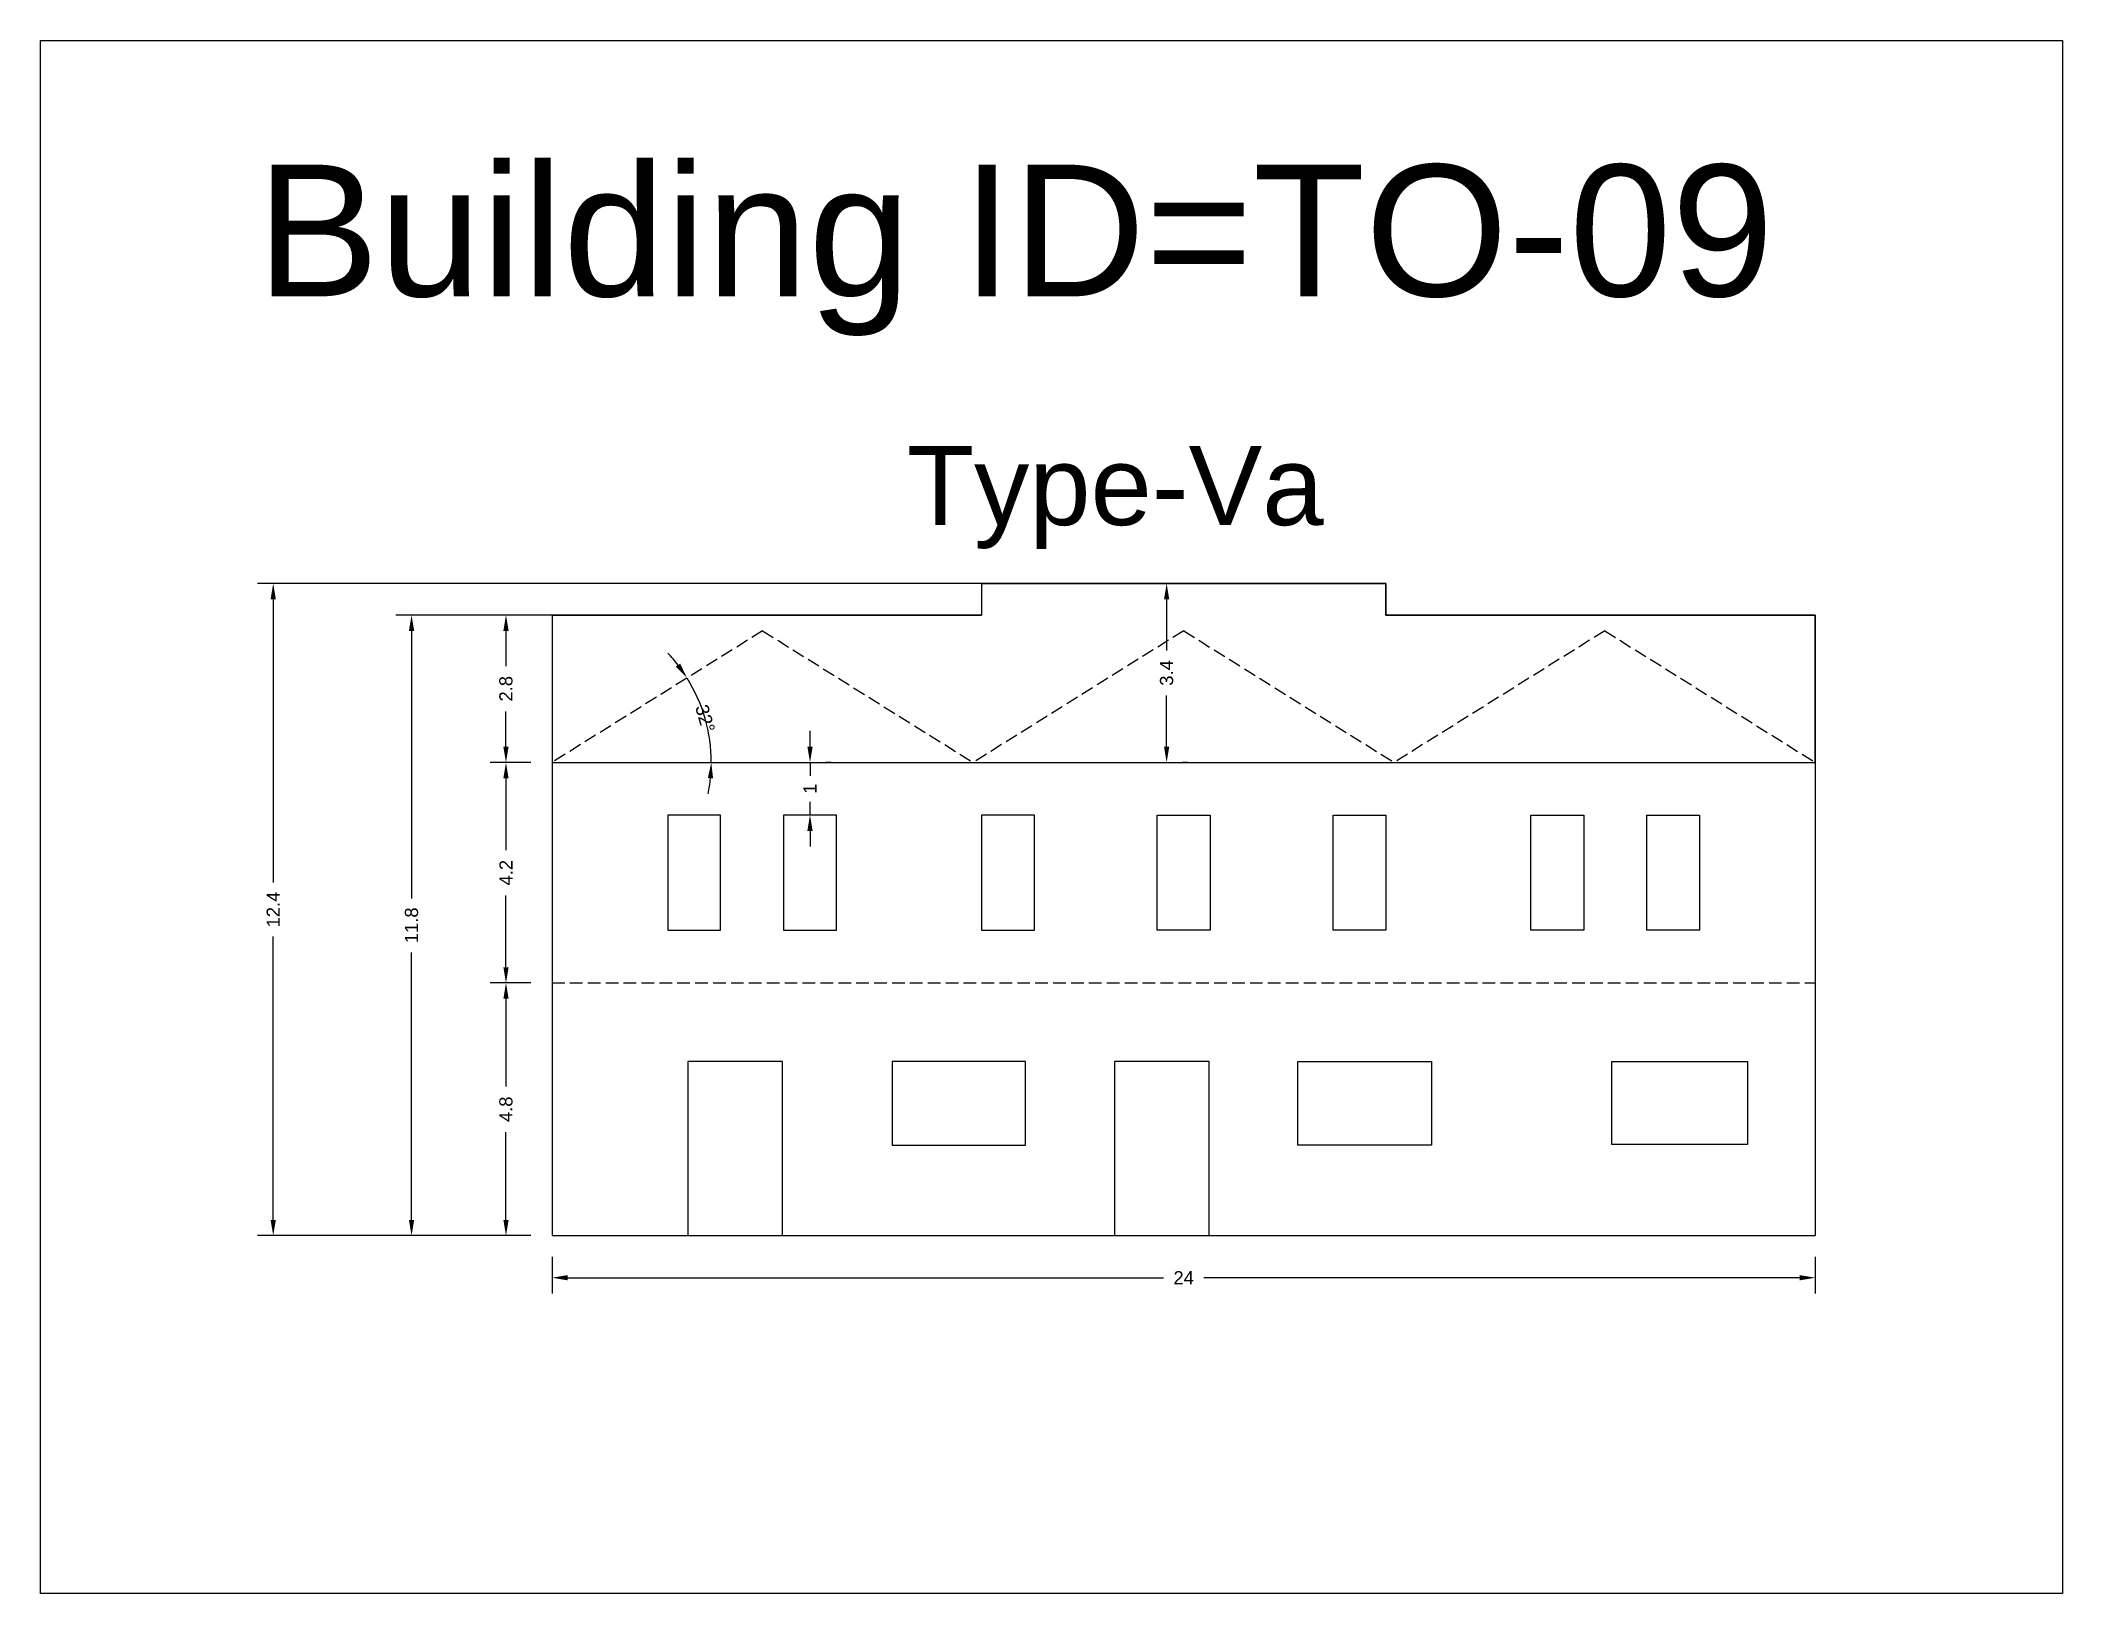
# Model space of a CAD drawing. Header units: metres. Extents: x 3416649 to 3417130, y -6713042 to -6712690.
# Drawn here: x 3417027.01 to 3417065.42, y -6712719.59 to -6712690.08 of the extents above; entities that cross this region are included whole.
import ezdxf

# ---------------------------------------------------------------- set-up
doc = ezdxf.new("R2010")
doc.units = ezdxf.units.M
doc.linetypes.add('ACAD_ISO02W100', pattern=[15, 12, -3])
doc.layers.add('Dotted', color=7, linetype='ACAD_ISO02W100', plot=False)
doc.styles.get("Standard").update_dxf_attribs({"font": 'arial.ttf'})
doc.dimstyles.new('ISO-25', dxfattribs={"dimtxt": 0.25, "dimasz": 0.3, "dimexe": 0.3, "dimexo": 0.4, "dimgap": 0.2, "dimtad": 0, "dimdec": 1, "dimdsep": 46, "dimtxsty": 'Standard', "dimcen": 2.5, "dimadec": 0, "dimazin": 0, "dimtfac": 1, "dimtdec": 1, "dimtmove": 0, "dimatfit": 3, "dimfxl": 1, "dimarcsym": 0})

# ---------------------------------------------------------------- blocks, each defined once
blk = doc.blocks.new('*D62')
at = {"color": 0, "lineweight": -2, "transparency": 16777216}
for p, q in [((3417036.726, -6712713.189), (3417036.726, -6712713.889)), ((3417060.726, -6712713.189), (3417060.726, -6712713.889)), ((3417037.026, -6712713.589), (3417048.345, -6712713.589)), ((3417060.426, -6712713.589), (3417049.106, -6712713.589))]:
    blk.add_line(p, q, dxfattribs=at)
at = {"color": 0, "transparency": 16777216}
for points in [[(3417037.026, -6712713.539), (3417037.026, -6712713.639), (3417036.726, -6712713.589)], [(3417060.426, -6712713.539), (3417060.426, -6712713.639), (3417060.726, -6712713.589)]]:
    blk.add_solid(points, dxfattribs=at)
at = {"layer": 'Defpoints', "color": 0, "transparency": 16777216}
for p in [(3417036.726, -6712712.789), (3417060.726, -6712712.789), (3417060.726, -6712713.589)]:
    blk.add_point(p, dxfattribs=at)
at = {"color": 0, "transparency": 16777216, "insert": (3417048.726, -6712713.589), "char_height": 0.25, "attachment_point": 5}
blk.add_mtext('24', dxfattribs=at)
blk = doc.blocks.new('*D63')
at = {"color": 0, "lineweight": -2, "transparency": 16777216}
for p, q in [((3417036.326, -6712703.799), (3417035.551, -6712703.799)), ((3417035.851, -6712704.099), (3417035.851, -6712705.463)), ((3417035.851, -6712707.689), (3417035.851, -6712706.326)), ((3417036.326, -6712707.989), (3417035.551, -6712707.989))]:
    blk.add_line(p, q, dxfattribs=at)
at = {"color": 0, "transparency": 16777216}
for points in [[(3417035.801, -6712704.099), (3417035.901, -6712704.099), (3417035.851, -6712703.799)], [(3417035.801, -6712707.689), (3417035.901, -6712707.689), (3417035.851, -6712707.989)]]:
    blk.add_solid(points, dxfattribs=at)
at = {"layer": 'Defpoints', "color": 0, "transparency": 16777216}
for p in [(3417035.851, -6712703.799), (3417036.726, -6712703.799), (3417036.726, -6712707.989)]:
    blk.add_point(p, dxfattribs=at)
at = {"color": 0, "transparency": 16777216, "insert": (3417035.851, -6712705.894), "char_height": 0.25, "attachment_point": 5, "rotation": 90}
blk.add_mtext('4.2', dxfattribs=at)
blk = doc.blocks.new('*D64')
at = {"color": 0, "lineweight": -2, "transparency": 16777216}
for p, q in [((3417036.326, -6712707.989), (3417035.551, -6712707.989)), ((3417035.851, -6712708.289), (3417035.851, -6712709.956)), ((3417035.851, -6712712.489), (3417035.851, -6712710.822)), ((3417036.326, -6712712.789), (3417035.551, -6712712.789))]:
    blk.add_line(p, q, dxfattribs=at)
at = {"color": 0, "transparency": 16777216}
for points in [[(3417035.801, -6712708.289), (3417035.901, -6712708.289), (3417035.851, -6712707.989)], [(3417035.801, -6712712.489), (3417035.901, -6712712.489), (3417035.851, -6712712.789)]]:
    blk.add_solid(points, dxfattribs=at)
at = {"layer": 'Defpoints', "color": 0, "transparency": 16777216}
for p in [(3417035.851, -6712707.989), (3417036.726, -6712707.989), (3417036.726, -6712712.789)]:
    blk.add_point(p, dxfattribs=at)
at = {"color": 0, "transparency": 16777216, "insert": (3417035.851, -6712710.389), "char_height": 0.25, "attachment_point": 5, "rotation": 90}
blk.add_mtext('4.8', dxfattribs=at)
blk = doc.blocks.new('*D65')
at = {"color": 0, "lineweight": -2, "transparency": 16777216}
for p, q in [((3417036.326, -6712700.999), (3417035.551, -6712700.999)), ((3417035.851, -6712701.299), (3417035.851, -6712701.969)), ((3417035.851, -6712703.499), (3417035.851, -6712702.829)), ((3417036.326, -6712703.799), (3417035.551, -6712703.799))]:
    blk.add_line(p, q, dxfattribs=at)
at = {"color": 0, "transparency": 16777216}
for points in [[(3417035.801, -6712701.299), (3417035.901, -6712701.299), (3417035.851, -6712700.999)], [(3417035.801, -6712703.499), (3417035.901, -6712703.499), (3417035.851, -6712703.799)]]:
    blk.add_solid(points, dxfattribs=at)
at = {"layer": 'Defpoints', "color": 0, "transparency": 16777216}
for p in [(3417035.851, -6712700.999), (3417036.726, -6712700.999), (3417036.726, -6712703.799)]:
    blk.add_point(p, dxfattribs=at)
at = {"color": 0, "transparency": 16777216, "insert": (3417035.851, -6712702.399), "char_height": 0.25, "attachment_point": 5, "rotation": 90}
blk.add_mtext('2.8', dxfattribs=at)
blk = doc.blocks.new('*D66')
at = {"color": 0, "lineweight": -2, "transparency": 16777216}
for p, q in [((3417048.802, -6712700.399), (3417048.702, -6712700.399)), ((3417048.402, -6712700.699), (3417048.402, -6712701.672)), ((3417048.402, -6712703.499), (3417048.402, -6712702.526)), ((3417048.802, -6712703.799), (3417048.702, -6712703.799))]:
    blk.add_line(p, q, dxfattribs=at)
at = {"color": 0, "transparency": 16777216}
for points in [[(3417048.352, -6712700.699), (3417048.452, -6712700.699), (3417048.402, -6712700.399)], [(3417048.352, -6712703.499), (3417048.452, -6712703.499), (3417048.402, -6712703.799)]]:
    blk.add_solid(points, dxfattribs=at)
at = {"layer": 'Defpoints', "color": 0, "transparency": 16777216}
for p in [(3417048.402, -6712700.399), (3417048.402, -6712700.399), (3417048.402, -6712703.799)]:
    blk.add_point(p, dxfattribs=at)
at = {"color": 0, "transparency": 16777216, "insert": (3417048.402, -6712702.099), "char_height": 0.25, "attachment_point": 5, "rotation": 90}
blk.add_mtext('3.4', dxfattribs=at)
blk = doc.blocks.new('*D67')
at = {"color": 0, "lineweight": -2, "transparency": 16777216}
for p, q in [((3417037.488, -6712700.999), (3417033.757, -6712700.999)), ((3417034.057, -6712701.299), (3417034.057, -6712706.381)), ((3417034.057, -6712712.489), (3417034.057, -6712707.407)), ((3417036.326, -6712712.789), (3417033.757, -6712712.789))]:
    blk.add_line(p, q, dxfattribs=at)
at = {"color": 0, "transparency": 16777216}
for points in [[(3417034.007, -6712701.299), (3417034.107, -6712701.299), (3417034.057, -6712700.999)], [(3417034.007, -6712712.489), (3417034.107, -6712712.489), (3417034.057, -6712712.789)]]:
    blk.add_solid(points, dxfattribs=at)
at = {"layer": 'Defpoints', "color": 0, "transparency": 16777216}
for p in [(3417034.057, -6712700.999), (3417037.888, -6712700.999), (3417036.726, -6712712.789)]:
    blk.add_point(p, dxfattribs=at)
at = {"color": 0, "transparency": 16777216, "insert": (3417034.057, -6712706.894), "char_height": 0.25, "attachment_point": 5, "rotation": 90}
blk.add_mtext('11.8', dxfattribs=at)
blk = doc.blocks.new('*D68')
at = {"color": 0, "lineweight": -2, "transparency": 16777216}
for p, q in [((3417045.418, -6712700.399), (3417031.129, -6712700.399)), ((3417031.429, -6712700.699), (3417031.429, -6712706.082)), ((3417031.429, -6712712.489), (3417031.429, -6712707.107)), ((3417036.326, -6712712.789), (3417031.129, -6712712.789))]:
    blk.add_line(p, q, dxfattribs=at)
at = {"color": 0, "transparency": 16777216}
for points in [[(3417031.379, -6712700.699), (3417031.479, -6712700.699), (3417031.429, -6712700.399)], [(3417031.379, -6712712.489), (3417031.479, -6712712.489), (3417031.429, -6712712.789)]]:
    blk.add_solid(points, dxfattribs=at)
at = {"layer": 'Defpoints', "color": 0, "transparency": 16777216}
for p in [(3417031.429, -6712700.399), (3417045.818, -6712700.399), (3417036.726, -6712712.789)]:
    blk.add_point(p, dxfattribs=at)
at = {"color": 0, "transparency": 16777216, "insert": (3417031.429, -6712706.594), "char_height": 0.25, "attachment_point": 5, "rotation": 90}
blk.add_mtext('12.4', dxfattribs=at)
blk = doc.blocks.new('*D69')
at = {"color": 0, "lineweight": -2, "transparency": 16777216}
for start, end in [(37.6893, 43.3733), (360, 32.0054), (348.6321, 354.3161)]:
    blk.add_arc((3417036.726, -6712703.799), 3.025, start, end, dxfattribs=at)
at = {"color": 0, "transparency": 16777216}
for points in [[(3417039.161, -6712701.921), (3417039.079, -6712701.978), (3417039.291, -6712702.196)], [(3417039.686, -6712704.096), (3417039.786, -6712704.101), (3417039.751, -6712703.799)]]:
    blk.add_solid(points, dxfattribs=at)
at = {"layer": 'Defpoints', "color": 0, "transparency": 16777216}
for p in [(3417040.726, -6712701.299), (3417039.699, -6712703.239), (3417036.726, -6712703.799), (3417036.726, -6712703.799), (3417060.726, -6712703.799)]:
    blk.add_point(p, dxfattribs=at)
at = {"color": 0, "transparency": 16777216, "insert": (3417039.634, -6712702.965), "char_height": 0.25, "attachment_point": 5, "rotation": 286.0027}
blk.add_mtext('32°', dxfattribs=at)
blk = doc.blocks.new('*D70')
at = {"color": 0, "lineweight": -2, "transparency": 16777216}
for p, q in [((3417041.627, -6712703.499), (3417041.627, -6712703.199)), ((3417041.627, -6712703.799), (3417041.627, -6712704.053)), ((3417042.027, -6712703.799), (3417041.927, -6712703.799)), ((3417041.627, -6712704.799), (3417041.627, -6712704.545)), ((3417041.627, -6712705.099), (3417041.627, -6712705.399)), ((3417042.027, -6712704.799), (3417041.927, -6712704.799))]:
    blk.add_line(p, q, dxfattribs=at)
at = {"color": 0, "transparency": 16777216}
for points in [[(3417041.577, -6712703.499), (3417041.677, -6712703.499), (3417041.627, -6712703.799)], [(3417041.577, -6712705.099), (3417041.677, -6712705.099), (3417041.627, -6712704.799)]]:
    blk.add_solid(points, dxfattribs=at)
at = {"layer": 'Defpoints', "color": 0, "transparency": 16777216}
for p in [(3417041.627, -6712703.799), (3417041.627, -6712703.799), (3417041.627, -6712704.799)]:
    blk.add_point(p, dxfattribs=at)
at = {"color": 0, "transparency": 16777216, "insert": (3417041.627, -6712704.299), "char_height": 0.25, "attachment_point": 5, "rotation": 90}
blk.add_mtext('1', dxfattribs=at)

msp = doc.modelspace()

# ---------------------------------------------------------------- linework, layer by layer
for points in [[(3417027.007, -6712690.082), (3417065.423, -6712690.082), (3417065.423, -6712719.589), (3417027.007, -6712719.589)], [(3417060.726, -6712703.799), (3417060.726, -6712700.999), (3417052.566, -6712700.999), (3417052.566, -6712700.399), (3417044.886, -6712700.399), (3417044.886, -6712700.999), (3417036.726, -6712700.999), (3417036.726, -6712703.799)], [(3417039.929, -6712704.799), (3417038.926, -6712704.799), (3417038.926, -6712706.988), (3417039.929, -6712706.988)], [(3417042.129, -6712704.799), (3417041.126, -6712704.799), (3417041.126, -6712706.988), (3417042.129, -6712706.988)], [(3417045.889, -6712704.799), (3417044.886, -6712704.799), (3417044.886, -6712706.988), (3417045.889, -6712706.988)], [(3417048.224, -6712704.799), (3417049.227, -6712704.799), (3417049.227, -6712706.988), (3417048.224, -6712706.988)], [(3417051.563, -6712704.799), (3417052.566, -6712704.799), (3417052.566, -6712706.988), (3417051.563, -6712706.988)], [(3417055.323, -6712704.799), (3417056.326, -6712704.799), (3417056.326, -6712706.988), (3417055.323, -6712706.988)], [(3417057.523, -6712704.799), (3417058.526, -6712704.799), (3417058.526, -6712706.988), (3417057.523, -6712706.988)], [(3417041.105, -6712709.481), (3417039.305, -6712709.481), (3417039.305, -6712712.789), (3417041.105, -6712712.789)], [(3417045.723, -6712709.481), (3417043.186, -6712709.481), (3417043.186, -6712711.068), (3417045.723, -6712711.068)], [(3417049.21, -6712709.481), (3417047.41, -6712709.481), (3417047.41, -6712712.789), (3417049.21, -6712712.789)], [(3417050.897, -6712709.481), (3417053.435, -6712709.481), (3417053.435, -6712711.068), (3417050.897, -6712711.068)], [(3417056.859, -6712709.481), (3417059.436, -6712709.481), (3417059.436, -6712711.057), (3417056.859, -6712711.057)]]:
    msp.add_lwpolyline(points, close=True)
for points in [[(3417044.886, -6712700.399), (3417052.566, -6712700.399)], [(3417044.886, -6712700.399), (3417044.886, -6712700.999)], [(3417052.566, -6712700.399), (3417052.566, -6712700.999)], [(3417036.726, -6712700.999), (3417044.886, -6712700.999)], [(3417036.726, -6712700.999), (3417036.726, -6712712.789)], [(3417052.566, -6712700.999), (3417060.726, -6712700.999)], [(3417060.726, -6712700.999), (3417060.726, -6712712.789)], [(3417036.726, -6712712.789), (3417060.726, -6712712.789)]]:
    msp.add_lwpolyline(points)
at = {"layer": 'Dotted', "ltscale": 0.02}
for points in [[(3417040.726, -6712701.299), (3417036.726, -6712703.799)], [(3417040.726, -6712701.299), (3417044.726, -6712703.799)], [(3417048.726, -6712701.299), (3417044.726, -6712703.799)], [(3417048.726, -6712701.299), (3417052.726, -6712703.799)], [(3417056.726, -6712701.299), (3417052.726, -6712703.799)], [(3417056.726, -6712701.299), (3417060.726, -6712703.799)], [(3417036.726, -6712703.799), (3417060.726, -6712703.799)], [(3417036.726, -6712707.989), (3417060.726, -6712707.989)]]:
    msp.add_lwpolyline(points, dxfattribs=at)

# ---------------------------------------------------------------- texts
at = {"attachment_point": 1}
for s, width, insert, char_height in [('Building ID=TO-09', 67.86454, (3417031.112, -6712692.443), 2.5), ('Type-Va ', 9.99112, (3417043.464, -6712697.79), 1.5)]:
    msp.add_mtext_dynamic_manual_height_columns(s, width=width, gutter_width=12.5, heights=[0.517], dxfattribs=dict(at, insert=insert, char_height=char_height))

# ---------------------------------------------------------------- dimensions: what is measured, and where the dimension line sits
for base, p1, p2, picture, middle in [((3417031.429, -6712700.399), (3417036.726, -6712712.789), (3417045.818, -6712700.399), '*D68', (3417031.429, -6712706.594)), ((3417048.402, -6712700.399), (3417048.402, -6712703.799), (3417048.402, -6712700.399), '*D66', (3417048.402, -6712702.099)), ((3417034.057, -6712700.999), (3417036.726, -6712712.789), (3417037.888, -6712700.999), '*D67', (3417034.057, -6712706.894)), ((3417035.851, -6712700.999), (3417036.726, -6712703.799), (3417036.726, -6712700.999), '*D65', (3417035.851, -6712702.399)), ((3417041.627, -6712703.799), (3417041.627, -6712704.799), (3417041.627, -6712703.799), '*D70', (3417041.627, -6712704.299)), ((3417035.851, -6712703.799), (3417036.726, -6712707.989), (3417036.726, -6712703.799), '*D63', (3417035.851, -6712705.894)), ((3417035.851, -6712707.989), (3417036.726, -6712712.789), (3417036.726, -6712707.989), '*D64', (3417035.851, -6712710.389))]:
    dim = msp.add_linear_dim(base=base, p1=p1, p2=p2, angle=90, dimstyle='ISO-25')
    dim.commit()
    dim.dimension.update_dxf_attribs({"geometry": picture, "text_midpoint": middle})
dim = msp.add_angular_dim_2l(base=(3417039.699, -6712703.239), line1=((3417036.726, -6712703.799), (3417060.726, -6712703.799)), line2=((3417040.726, -6712701.299), (3417036.726, -6712703.799)), dimstyle='ISO-25')
dim.commit()
dim.dimension.update_dxf_attribs({"geometry": '*D69', "text_midpoint": (3417039.634, -6712702.965)})
dim = msp.add_linear_dim(base=(3417060.726, -6712713.589), p1=(3417036.726, -6712712.789), p2=(3417060.726, -6712712.789), dimstyle='ISO-25')
dim.commit()
dim.dimension.update_dxf_attribs({"geometry": '*D62', "text_midpoint": (3417048.726, -6712713.589)})

doc.saveas('drawing.dxf')
